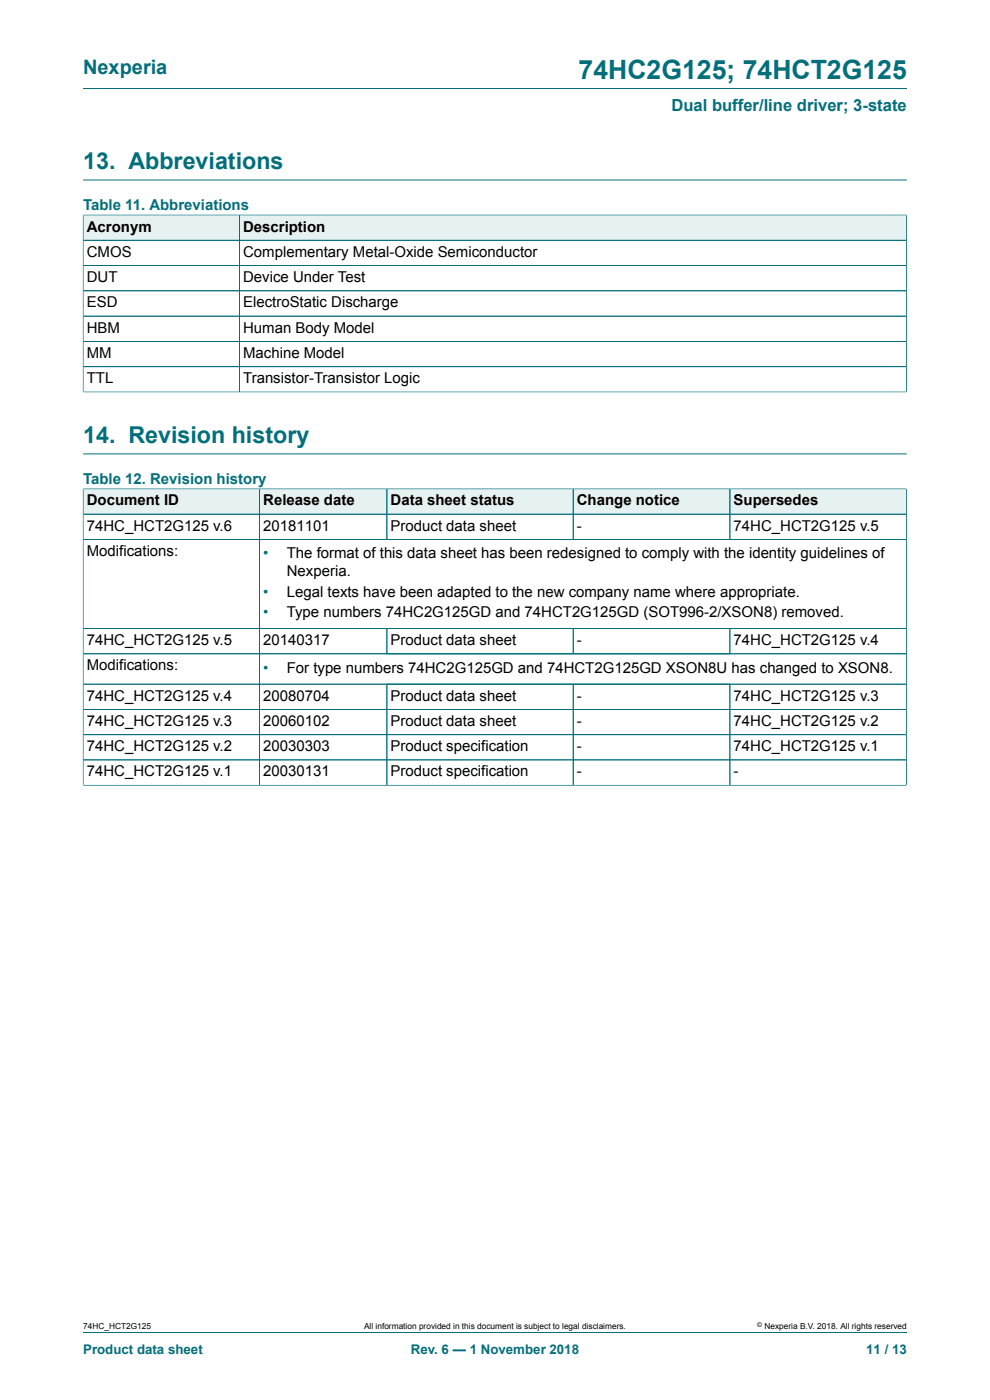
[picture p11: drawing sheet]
<svg xmlns="http://www.w3.org/2000/svg" width="210mm" height="297mm" viewBox="0 0 210 297" stroke-linecap="round" stroke-linejoin="round" font-family="sans-serif">
<defs><g id="words">
<text font-size="5.6" fill="#036f7b" x="122.7" y="16.8">74HC2G125; 74HCT2G125</text>
<g font-size="4.9" fill="#036f7b">
<text x="17.6" y="35.9">13. Abbreviations</text>
<text x="17.6" y="94">14. Revision history</text>
</g>
<text font-size="4.2" fill="#036f7b" x="17.6" y="15.6">Nexperia</text>
<text font-size="3.5" fill="#036f7b" x="142.4" y="23.7">Dual buffer/line driver; 3-state</text>
<g font-size="3.2" fill="#036f7b">
<text x="17.6" y="44.5">Table 11. Abbreviations</text>
<text x="17.6" y="102.6">Table 12. Revision history</text>
<text x="55.8" y="118.5">•</text>
<text x="55.8" y="126.6">•</text>
<text x="55.8" y="131">•</text>
<text x="55.8" y="142.7">•</text>
</g>
<g font-size="3.2">
<text x="18.4" y="49.1">Acronym</text>
<text x="51.6" y="49.1">Description</text>
<text x="18.4" y="54.5">CMOS</text>
<text x="18.4" y="59.8">DUT</text>
<text x="51.6" y="54.5">Complementary Metal-Oxide Semiconductor</text>
<text x="51.6" y="59.8">Device Under Test</text>
<text x="18.4" y="65.2">ESD</text>
<text x="51.6" y="65.2">ElectroStatic Discharge</text>
<text x="18.4" y="70.6">HBM</text>
<text x="51.6" y="70.6">Human Body Model</text>
<text x="18.4" y="75.9">MM</text>
<text x="51.6" y="75.9">Machine Model</text>
<text x="18.4" y="81.3">TTL</text>
<text x="51.6" y="81.3">Transistor-Transistor Logic</text>
<text x="18.4" y="107.2">Document ID</text>
<text x="55.8" y="107.2">Release date</text>
<text x="82.9" y="107.2">Data sheet status</text>
<text x="122.4" y="107.2">Change notice</text>
<text x="155.6" y="107.2">Supersedes</text>
<text x="18.4" y="112.6">74HC_HCT2G125 v.6</text>
<text x="55.8" y="112.6">20181101</text>
<text x="82.9" y="112.6">Product data sheet</text>
<text x="122.4" y="112.6">-</text>
<text x="155.6" y="112.6">74HC_HCT2G125 v.5</text>
<text x="18.4" y="117.9">Modifications:</text>
<text x="60.8" y="118.5">The format of this data sheet has been redesigned to comply with the identity guidelines of</text>
<text x="60.8" y="122.3">Nexperia.</text>
<text x="60.8" y="126.6">Legal texts have been adapted to the new company name where appropriate.</text>
<text x="60.8" y="131">Type numbers 74HC2G125GD and 74HCT2G125GD (SOT996-2/XSON8) removed.</text>
<text x="18.4" y="136.9">74HC_HCT2G125 v.5</text>
<text x="55.8" y="136.9">20140317</text>
<text x="82.9" y="136.9">Product data sheet</text>
<text x="122.4" y="136.9">-</text>
<text x="155.6" y="136.9">74HC_HCT2G125 v.4</text>
<text x="18.4" y="142.2">Modifications:</text>
<text x="60.8" y="142.7">For type numbers 74HC2G125GD and 74HCT2G125GD XSON8U has changed to XSON8.</text>
<text x="18.4" y="148.6">74HC_HCT2G125 v.4</text>
<text x="55.8" y="148.6">20080704</text>
<text x="82.9" y="148.6">Product data sheet</text>
<text x="122.4" y="148.6">-</text>
<text x="155.6" y="148.6">74HC_HCT2G125 v.3</text>
<text x="18.4" y="154">74HC_HCT2G125 v.3</text>
<text x="55.8" y="154">20060102</text>
<text x="82.9" y="154">Product data sheet</text>
<text x="122.4" y="154">-</text>
<text x="155.6" y="154">74HC_HCT2G125 v.2</text>
<text x="18.4" y="159.4">74HC_HCT2G125 v.2</text>
<text x="55.8" y="159.4">20030303</text>
<text x="82.9" y="159.4">Product specification</text>
<text x="122.4" y="159.4">-</text>
<text x="155.6" y="159.4">74HC_HCT2G125 v.1</text>
<text x="18.4" y="164.7">74HC_HCT2G125 v.1</text>
<text x="55.8" y="164.7">20030131</text>
<text x="82.9" y="164.7">Product specification</text>
<text x="122.4" y="164.7">-</text>
<text x="155.6" y="164.7">-</text>
</g>
<g font-size="2.8" fill="#036f7b">
<text x="17.6" y="287.2">Product data sheet</text>
<text x="87.2" y="287.2">Rev. 6 — 1 November 2018</text>
<text x="183.7" y="287.2">11 / 13</text>
</g>
<g font-size="1.8">
<text x="17.6" y="282">74HC_HCT2G125</text>
<text x="77.2" y="282">All information provided in this document is subject to legal disclaimers.</text>
<text x="162.2" y="282">Nexperia B.V. 2018. All rights reserved</text>
</g>
<text font-size="1.4" x="160.6" y="281.6">©</text>
</g></defs>
<path d="M17.6 18.8h174.8M17.6 38.2h174.8" fill="none" stroke="#036f7b" stroke-width=".21"/>
<path d="M17.7 45.7h33v5.2h-33z" fill="#e6f1f2"/>
<path d="M17.6 45.5v5.5h33.2v-5.4h-33.2" fill="none" stroke="#036f7b" stroke-width=".21"/>
<path d="M50.9 45.7h141.3v5.2h-141.3z" fill="#e6f1f2"/>
<path d="M17.6 51h174.7M17.6 56.3h174.7M17.6 45.7v37.5M17.7 45.6h174.6M50.8 45.6v37.5M192.3 45.5v37.7M17.6 61.7h174.7M17.6 67.1h174.7M17.6 72.4h174.7M17.6 77.8h174.7M17.6 83.1h174.7M17.6 96.3h174.8" fill="none" stroke="#036f7b" stroke-width=".21"/>
<path d="M17.7 103.8h37.3v5.2h-37.3z" fill="#e6f1f2"/>
<path d="M17.6 103.6v5.5h37.5v-5.4h-37.5" fill="none" stroke="#036f7b" stroke-width=".21"/>
<path d="M55.1 103.8h26.9v5.2h-26.9z" fill="#e6f1f2"/>
<path d="M55.1 103.7h27v5.4h-27z" fill="none" stroke="#036f7b" stroke-width=".21"/>
<path d="M82.2 103.8h39.3v5.2h-39.3z" fill="#e6f1f2"/>
<path d="M82.1 103.7h39.5v5.4h-39.5z" fill="none" stroke="#036f7b" stroke-width=".21"/>
<path d="M121.7 103.8h33.1v5.2h-33.1z" fill="#e6f1f2"/>
<path d="M121.6 103.7h33.2v5.4h-33.2z" fill="none" stroke="#036f7b" stroke-width=".21"/>
<path d="M154.9 103.8h37.3v5.2h-37.3z" fill="#e6f1f2"/>
<g fill="none" stroke="#036f7b" stroke-width=".21">
<path d="M17.6 109.1h174.7M17.6 114.4h174.7M17.6 103.8v62.9M17.7 103.7h174.6M55.1 103.8v62.8M82.1 103.8v10.6M121.6 103.8v10.6M154.8 103.7v10.7M192.3 103.6v63.1M17.6 133.4h174.7M82.1 133.3v5.4M121.6 133.3v5.4"/>
<path d="M154.8 133.3v5.4M192.3 138.7h-174.7M17.6 145.1h174.7M17.6 150.5h174.7M82.1 145.1v21.5M121.6 145.1v21.5M154.8 145.1v21.5M192.3 155.9h-174.7M17.6 166.6h174.7M17.6 161.2h174.7M17.6 282.6h174.8"/>
</g>
<use href="#words"/>
</svg>
